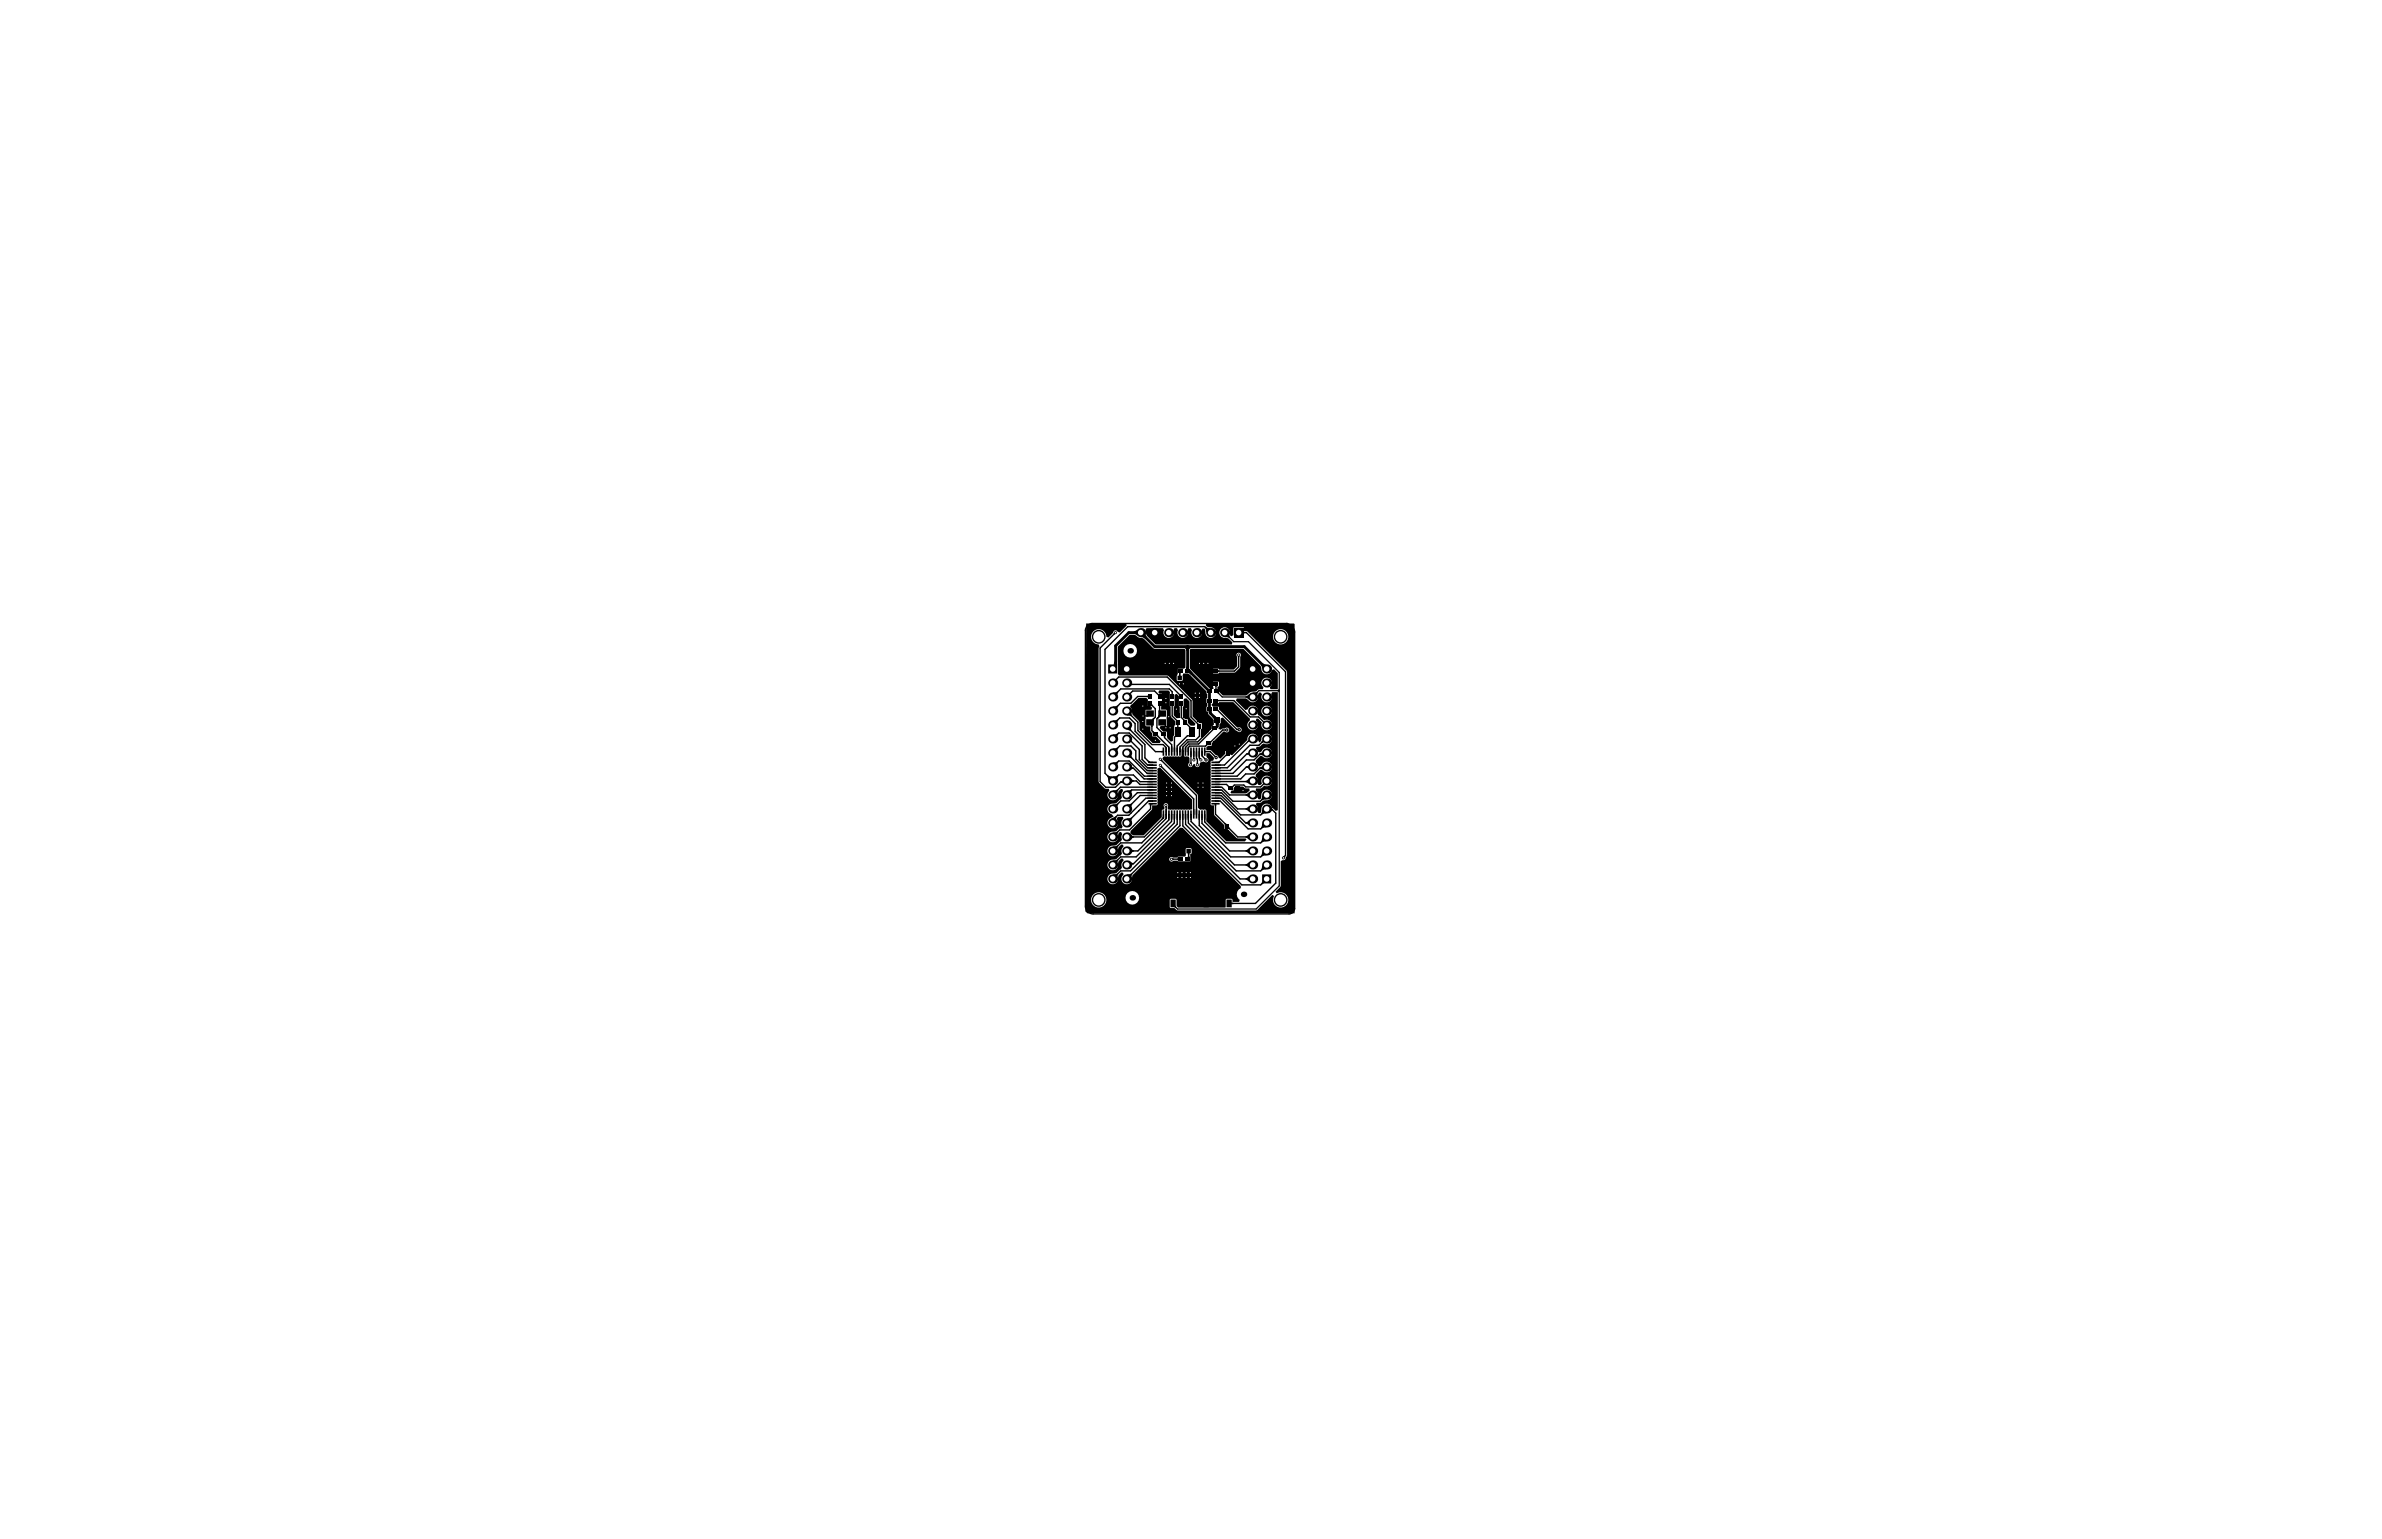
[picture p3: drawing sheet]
<svg xmlns="http://www.w3.org/2000/svg" width="432mm" height="279mm" viewBox="0 0 432 279" stroke-linecap="round" stroke-linejoin="round" font-family="sans-serif">
<g fill="none" stroke="#000" stroke-width=".25">
<path d="M202.2 114.7l-2.8 2.8v24.2l1 1h1.8l1-.9h.9l.1-.2h1.8l.6 .6h2.4M219.5 114.7l-1.1-1.1h-14l-4.1 4.1v22.5l1.4 1.4 1.1-1.1h2.7l1.2 1.2h2.3M224.5 114.7h1.4l7.1 7.1v33.3l-.3 .5M224.5 118.8v2.1l-.7 .8h-3.4M233.4 113.1h-35.4a1.27 1.27 0 0 0-1.2 1.2v50a1.39 1.39 0 0 0 1.4 1.4h35.5a1.01 1.01 0 0 0 1-1v-50.1a1.65 1.65 0 0 0-1.5-1.5M201.7 136.5h.1M201.7 123.8l1.1-1h8.8l4.3 4.3v2.9l1.5 1.5v2l-.6 .6h-1.6l-1.3 1.3v.9M201.7 136.5l1.3-1.2h2l.9 .8v1.5l2.1 2.1h1M201.7 131.4l1.3-1.2h1.8l1 1v1.4l3.7 3.7h1.4M201.7 134l1.1-1.1h1.9l2.3 2.4v2.4l1 1h1M201.7 139.1l1.1-1.1h1.9l2.7 2.7h1.6M204.2 123.8l.3 .3h7.5l2.1 2.3"/>
<path d="M204.2 128.9l2.1 2v1.6l2.5 2.5h2l.6 .5v.8M204.2 131.4v.3l3.3 3.3v2.4l.8 .8M204.2 134h.4l1.9 1.9v1.8l1.5 1.5h1M204.2 139.1l.3 .2h.9l2 1.9h1.6M204.2 136.5l3.8 3.7h1M205 134.4h.1M208.3 138.2h.1M208.4 138.2h.6M208.5 129.4l-.4 .4h-.9M208.5 131l.3 .3v1.2l3.1 3v.8M208.5 126.3h-2.3l-1.2 1.2h-1.9l-1.4 1.4M208.5 127.5l.9 1v1.5l-.8 1h-.3"/>
<path d="M209.9 130.2h.1M210.2 126.3l-.9-1h-4l-1.1 1.1M210.2 127.5v1.5l.3 .4-.8 .9v1.6l1.2 1.2h.2v.6l1.3 1.3v1.3M210.3 137.7l6.6 6.5v3.5M210.3 138.8l6.1 6.1v2.8M210.7 131l.5 .4 .1 .6M212.5 127.5v2.3l1 1v2.2l-.6 .7v2.6M212.5 126.3v-.9l-.5-.5h-8.8l-1.5 1.5M213.9 136.3h.1M214 121.7h.1M214 121.7l-.1 .2v1M214.1 127.6v2.5l1.5 1.7v.5l.4 .3v.4l-.4 .4h-.4l-1.8 1.9v1"/>
<path d="M214.4 136.3h.1M214.9 136.3h.1M215.4 136.3h.1M216.9 136.3l.2 2.4M217.4 136.3v1.1l.3 .4M217.9 136.3v.8l.7 .7M218.4 136.3h1l1.1 1.1M219 132.1v.5l-1.9 1.9h-1.7l-1 1v.8M220.2 132.1l-2.9 2.8h-1.8l-.6 .6v.8M220.4 139.7h-.1M220.4 139.2h-.1M220.4 138.7h-.1"/>
<path d="M220.4 127h3.3l2.9 3h1.6l1.4 1.4M220.4 128.6l3.8 3.6 .4 .1M222.4 132.4h-.7l-2.5 2.4h-.2l-.5 .5h-2.8l-.3 .2v.8M222.5 136.7l-1.6 1.5h-.6M226.3 134.4h.1M227.1 134h-.4l-4.7 4.7h-1.6M227.1 136.5l-.2 .2h-.9l-3 3h-2.6M227.1 139.1h-1.2l-1.6 1.6h-4M228.7 134.6h.1M229.6 134h-.2l-1.2 1.1h-1.6l-4.1 4.1h-2.1M229.6 139.1l-.2 .2h-1l-1.1 1h-1.5l-.9 .9h-4.6M229.6 136.5l-.2 .2h-1l-1.1 1.1h-1.4l-2.4 2.4h-3.2"/>
<path d="M206.4 147h.1M209 144.7h-1.3l-3.1 3.1h-2l-.6 .6v.5l-.3 .3M209 144.2h-2.3l-2.5 2.5M209 142.7h-5.9l-1.4 1.4M209 145.2l-.8 .1-4 3.9M209 145.7l-.4 .1v.9l-3.8 3.8h-1.8l-1.3 1.3M209 143.7h-2.8l-1.5 1.5h-1.5l-1.5 1.5M209 143.2h-3.8l-1 .9M210.9 147.7v.6l-3.5 3.5h-3.2M211.3 146l.1 2.4-4.4 4.4h-3.8l-1.5 1.5M211.9 147.7v1l-5.6 5.6h-2.1M212.4 147.7v1.2l-6.4 6.5h-2.8l-1.5 1.4"/>
<path d="M212.9 147.7v1.5l-7.4 7.4h-1l-.3 .2M213.4 147.7v1.7l-8.5 8.5h-1.7l-1.5 1.5M213.9 147.7v2l-9.7 9.7M214 155.7l-1.6 .1M214.4 147.7h.1M214.4 147.7v2l10.7 10.7h3.4l1.1-1M214.9 147.7h.1M214.9 147.7v1.8l9.9 9.9h2.3M215.4 147.7h.1M215.4 147.7v1.5l8.7 8.7h4.4l1.1-1.1M215.5 154.3v1.3l-.3 .1M215.9 147.7h.1"/>
<path d="M215.9 147.7v1.3l7.9 7.8h3.3M217.4 147.7v2l5.7 5.7h5.4l1.1-1.1M217.9 147.7v1.6l5 5h4.2M218.4 147.7v1.3l3.8 3.8h6.3l1.1-1M220.3 145.7v1.9l2.1 2.1v.2l2 1.9h2.7M220.3 142.7h1.2l1.4 1.4h4.2M220.3 143.2l1.2 .1 2 2h5l1.1-1.2M220.3 145.2l.1 .1M220.3 144.7l.1 .1M220.3 144.2l.1 .1M220.3 143.7l.1 .1M220.4 144.3h1l3.5 3.5h3.6l1.1-1.1 .2 .1h.9l.6 .6v12.7l-3.7 3.7h-4.8"/>
<path d="M220.4 145.3h.8l5.1 5h2.2l1.1-1.1M220.4 141.7h-.1M220.4 144.8h1l4.4 4.4h1.3M220.4 143.8h1l3 2.9h2.7M227.1 141.6l-.1 .1h-6.6M229.6 141.6l-1.1 1.1h-2.7l-.3-.4h-1.7l-.6 .6h-.2l-.7-.7h-2"/>
</g>
<g fill="#000">
<path d="M201.9 114.7l.3 .3-.2 .1-.2-.2zM202 120h.5v.5h-.8l.2-.1zM205.5 114.4l.7-.3v1.2l-.7-.3zM207.6 114.7l.3 .7-.4 .4-.7-.3zM214.5 117.5l.8-.5 .7 .5-.3 .1-.2 .4h-.5l-.1-.4zM218.6 113.7l.9 .2-.9 .8-.1-.8zM222.8 114.7l.2 .8-.2 .2-.8-.2zM224.3 119h.4v.2h-.3zM225.4 114.4l.2 .2v.2l-.2 .2zM201.7 125.6l.8-.2 .2 .1-.2 .9zM201.7 138.2l.8-.2 .2 .2-.2 .9zM201.7 128.1l.8-.2 .2 .2-.2 .8z"/>
<path d="M201.7 130.6l.8-.2 .2 .2-.2 .8zM201.7 133.2l.8-.2 .2 .2-.2 .8zM201.7 135.7l.8-.2 .2 .2-.2 .8zM204.1 132.3l.9-.7 .1 .8a.45 .45 0 0 1-.7-.1zM205.1 128.9l.2 .8-.2 .2-.8-.2zM205.1 136.5l.2 .9-.2 .1-.8-.2zM205 138.8l.2 .3 .2 .1v.2l-.6 .3zM208 126.2l.2-.2v.5l-.2-.1zM208 139.6h.2v.3l-.2-.1zM208 139.1h.2v.3l-.2-.1zM208 138.6h.2v.3l-.2-.1zM205 127.8l1.4-1.2h1.4l.3 .2v1.2h.4l.4 .3-.2 .4h-1l-.1 2.8 .2 .2h.7v.8l.4 .5v.5l.7 .1 .8 .8-.1 .3h-1.4l-2.4-2.3v-1.5l-1.2-1.3-.1-.9-.4-.5z"/>
<path d="M208 138.1l.2-.2 .4 .2-.4 .2zM208.6 131.6h.5l-.2 .2h-.2zM208.4 127.9l.4-.4 .2 .4-.2 .2zM208.8 132.7l.2-.2 .5 .3-.5 .3zM208.7 130.4l.4-.3 .3 .2-.2 .3zM209.8 133l.2 .4-.2 .2-.4-.2zM210 129.7l.5 .3-.5 .2-.2-.1zM209.8 139.4l.5-.2 5.8 5.8v1.7l-.1 .1h-3.9l-.4-.1v-.4a.41 .41 0 0 0-.1-.6 .41 .41 0 0 0-.5 .1 .41 .41 0 0 0 0 .6l-.1 .4h-.3l-.1 .2v1.2l-3.3 3.3h-1.9a.7 .7 0 0 1-.4-.9l3.8-3.7v-.9h1zM210.5 136.2l.3-.2v.5l-.3-.1zM210.3 139l.3-.2 .1 .2-.2 .2zM210.6 137.7l.1 .2-.2 .2-.2-.2zM210.6 132.6l.4 .2-.4 .4-.2-.4z"/>
<path d="M210.8 133.4h.6l-.2 .2h-.2zM210.1 125.2h1.7l.3 .3v2.6h.1v1.7l.9 1v.7l-.2 .1v1.7l-.3 .4v.6l-.4 .2-.6-.6-.1-1.2h-.6l-.7-.7 .2-.4 1.1 .1v-2.8l-.2-.2h-.8v-.7h.1v-2.2h-.4l-.2-.3zM212.3 135.3h.2v.3h-.2zM212.9 126l.4-.2 .4 .4v1.9h.2v2l-.1 .1h-.5l-.5-.5zM213.7 122h.4l-.1 .2h-.3zM213.7 122.3h.3l.1 .2h-.5zM210.9 137.3l.2-.2h3l.1-1.3 .4 .3 .1 1 .8 .1 .1 .3v.8a.41 .41 0 0 0-.1 .7 .41 .41 0 0 0 .7-.2l.3-.3 .2 .1a.41 .41 0 0 0 .4 .5 .41 .41 0 0 0 .3-.6 .9 .9 0 0 1 1.3-.3l.3-.2 .1-.3-.4-.5v-.6h.6l.7 .7 .1 .3-.2 .3-.4 .1-.1 .1v7.7l.2 .2h.5v1.8l1.8 1.8 .1 .7h.5l1.7 1.6 1.6 .1 .1 .2-.2 .4h-3.4l-3.6-3.7-.1-2.1h-1l-.4-.3-.1-2.5-6.3-6.3zM215 120.9h.5l.1 .5h-.8zM214.6 126.7l.4-.1 .6 .6v2.8l1.1 1.2-.2 .4h-.7l-.5-.5v-.7h-.4l-.5-.4v-1.9h.2zM215.8 137h.2v.3h-.2zM215.6 121.4l.6 .5-.3 .4-.5-.3h-.3zM215.8 138.2l.2 .1v.3l-.3-.2z"/>
<path d="M216.3 137h.2v.3h-.2zM216.3 137.4h.2l.1 .2h-.4zM216.8 137h.2v.3h-.2zM216.9 138.3h.3l.1 .2h-.4zM217.3 137h.2v.3h-.2zM217.3 137.5l.3-.1 .1 .1-.3 .2zM219 128.9h.6v.4h-.5zM220.2 129.7l.4 .4h.3l-.7 .7v-.3l-.4-.4zM220.2 124.3h.5l-.2 .3h-.2zM220.2 131h1l-.2 .1-.1 .4h-.5l-.1-.4zM220.3 124.8h.2l.2 .3h-.5zM220.8 125.3l.2 .4-.2 .1-.3-.1z"/>
<path d="M220.8 121.4l.3 .2v.2l-.3 .1zM221.1 138.6h.2v.2l-.2 .1zM221.1 139.1h.2v.2l-.2 .1zM221.1 139.6h.2v.2l-.2 .1zM225.8 126.3l.7-.5v1.2l-.7-.5zM225.9 138.9l.4-.2v.7l-.4-.2zM226 136.6l.3-.2 .1 .5-.4-.1zM227.1 125.6l.8-.2 .2 .1-.2 .9zM228.4 136.6l.3-.1 .1-.3 .3 .9-.7-.3zM228.4 139.1l.3-.1 .1-.2 .3 .9-.7-.3zM228.8 134.1l.3 .6h-.3l-.2-.2zM228.9 120.2l.7 .3-.8 .8-.3-.7z"/>
<path d="M231.8 124.9l.2 .3-.2 .4-.2-.3v-.2zM200.9 140.6l.8 .2-.8 .8-.2-.8zM201.4 148.5l.8-.5 .3 .1-.2 .3 .1 .4zM201.7 143.3l.8-.2 .2 .2-.2 .8zM201.7 140.8l.8-.2 .2 .2-.2 .8zM201.7 145.9l.8-.2 .2 .1-.2 .9zM201.7 150.9l.8-.2 .2 .2-.2 .8zM201.7 153.5l.8-.2 .2 .2-.2 .8zM201.7 156l.8-.2 .2 .2-.2 .8zM201.7 158.5l.8-.2 .2 .2-.2 .9zM203.2 141.7l.2-.2 .2 .6-.4-.2zM204.3 143.3l.8-.2 .1 .2-.1 .8z"/>
<path d="M204.3 145.9l.8-.2 .2 .1-.2 .9zM204.3 148.4l.8-.2 .2 .2-.2 .8zM204.3 158.5l.8-.2 .2 .2-.2 .9zM204.7 156.2l.8 .3v.2l-.3 .1-.2 .3zM204.8 141l.8 .5v.2l-.8 .5zM204.8 151.2l.8 .4v.3l-.8 .4zM204.8 153.7l.8 .5v.2l-.8 .5zM208 144.6h.2v.3h-.2zM208 144.1h.2v.3h-.2zM208 143.6h.2v.3h-.2zM208 143.1h.2v.3h-.2zM208 142.6h.2v.3h-.2z"/>
<path d="M208 142.1h.2v.3h-.2zM208 141.6h.2v.3h-.2zM208 141.1h.2v.3h-.2zM208 140.6h.2v.3h-.2zM208 140.1h.2v.3h-.2zM208.3 145.9h.5l-.1 .2h-.3zM210.8 148.1l.2 .3-.2 .2-.2-.2zM211.2 146.3l.4-.1-.1 .2-.2 .1zM211.3 146.7h.2v.2h-.2zM211.8 148.4h.2v.3l-.3-.1zM212.3 148.4h.2v.3l-.3-.1zM212.8 148.4h.2v.3l-.3-.1z"/>
<path d="M212.5 155.6l.3 .1v.2l-.2 .1zM213.3 148.4h.2v.3h-.2zM213.4 155.7l.3-.2v.5l-.3-.1zM213.8 148.4h.2v.3h-.2zM214.3 148.4h.2v.2l-.2 .1zM214.8 148.4h.2v.2l-.2 .1zM215.3 148.4h.2v.2l-.2 .1zM215.2 154.7h.5l-.1 .3h-.3zM215.3 155.2h.3v.2h-.4zM215.8 148.4h.2v.2l-.2 .1zM216.3 146.7h.2v.2h-.2zM216.8 146.7h.2v.2h-.2z"/>
<path d="M217.3 148.4h.2v.3h-.2zM217.8 148.4h.2v.3h-.2zM218.3 148.4h.2v.3h-.2zM220.1 145.9h.5l-.1 .2h-.3zM221.1 143.1h.2v.3h-.2zM221.1 143.6h.2v.3h-.2zM221.1 144.1h.2v.3h-.2zM221.1 144.6h.2v.3h-.2zM221.1 142.6h.2v.3h-.2zM221.1 140.1h.2v.3h-.2zM221.1 140.6h.2v.3h-.2zM221.1 141.1h.2v.3h-.2z"/>
<path d="M221.1 141.6h.2v.2l-.2 .1zM222.1 149.2l.3 .2-.3 .3-.2-.3zM222.7 149.7l.2 .5-.1 .1-.4-.1zM223.9 142.6h1.5l.4 .4h.7v.3l-.7 .6h-2.6l-.1-.2 .1-.4h.4v-.4zM225.8 141.6l.6-.5 .2 1.1-.8-.4zM225.8 159.2l.7-.4v1.1l-.7-.4zM225.8 156.7l.7-.4v1.1l-.7-.4zM225.8 154.2l.7-.5v1.2l-.7-.5zM225.8 151.6l.7-.4v1.1l-.7-.4zM225.8 146.5l.7-.4v1.2l-.7-.5zM225.8 144l.7-.4v1.1l-.7-.4zM225.8 149.1l.6-.4v1l-.6-.4z"/>
<path d="M228.8 156.8l.8 .9-.8 .1-.2-.1zM228.8 154.3l.8 .8-.8 .2-.2-.2zM228.8 151.8l.8 .8-.8 .2-.2-.2zM228.8 149.2l.8 .8-.8 .2-.2-.2zM228.8 146.7l.8 .8-.8 .2-.2-.2zM228.8 144.1l.8 .9-.8 .2-.2-.2zM230.4 146.6l.3 .1v.3l-.4 .1zM232.6 155.3l.2-.1 .2 .1-.1 .2zM213.1 164.2l.2 .3-.2 .2-.3-.2zM223.3 163.6l.2 .1v.2l-.2 .2zM228.8 159.8l.3 .4-.3 .2-.2-.2z"/>
<path d="M204.8 115.1h.9l.9 .6 .7 .1 1.9 1.8h5.3l.3 .2 .1 3.3-.4 .1-1 .1-.2 2 .2 .2 .8-.1 .1-.9 .1-.4h.9l3.3 3.3v.4h.2v.8h-.2v.9h.2v.6h-.2v.9h.2l.2 .6 .9 1 .1 .7-.4 .4v.4l-1.7 1.7-.3-.2 .2-2.5h-.5l-1.2-1.2-.1-3-4.3-4.3-9-.1-.2-.4v-4.8zM203.6 118a1.25 1.25 0 0 0 2.5 0 1.25 1.25 0 0 0-2.5 0z"/>
<path d="M196.9 113.1h7.3v.3l-1.2 1.3-.4-.2a.43 .43 0 0 0-.5-.2 .43 .43 0 0 0-.3 .4l-.9 .9-.4-.2a1.38 1.38 0 0 0-1.3-1.3 1.38 1.38 0 0 0-1.4 1.4 1.38 1.38 0 0 0 1.4 1.3l.1 .4-.1 .3v24.2l1 1.2 .8 .1 .1 .4a.98 .98 0 0 0 .4 1.7 .98 .98 0 0 0 1.2-1.3l.1-.3 .4-.5 .3 .1 .1 .3-.3 .5 .1 .7-.2 .3-1.1 .8a1.02 1.02 0 0 0-1.3 .7 1.02 1.02 0 0 0 .7 1.2l.4 .5a1.48 1.48 0 0 0-1.1 1.3 .99 .99 0 0 0 1.4 .6 .99 .99 0 0 0 .3-1.5l.2-.4h.8l.1 .4-.2 .2a.93 .93 0 0 0 .1 1.1l-.1 .4-.6 .1-.6 .4a1.8 1.8 0 0 0-1.3 .5 .99 .99 0 0 0 .7 1.5 .99 .99 0 0 0 1.1-1.3l.3-.6 .2 .1 .2 .4-.1 .3 .1 .6-.2 .4-1.1 .7a1 1 0 0 0-1.3 .8 1 1 0 0 0 1.1 1.1 1.4 1.4 0 0 0 .8-1.3l.1-.3 .5-.5 .3 .1 .1 .3a.92 .92 0 0 0-.3 1.2l-.2 .4-1 .7a1.8 1.8 0 0 0-1.3 .5 .99 .99 0 0 0 .7 1.5 .99 .99 0 0 0 1.1-1.3l.1-.4 .5-.4h.3l.1 .4-.4 .5 .1 .6-.2 .4-1.1 .8a1 1 0 0 0-1.3 .8 1 1 0 0 0 1.1 1.1 1.4 1.4 0 0 0 .8-1.4l.1-.2 .5-.5h.3l.1 .4a.98 .98 0 0 0 .3 1.7 .98 .98 0 0 0 1.2-1.3l.1-.3 8.6-8.6h.5l10.5 10.5v.3a1.3 1.3 0 0 0-.2 2.3l-.1 .3h-1.2v-.5h-1.2l-.1 1.6h-8.5l-.3-.3-.1-1.3h-1l-.2 .2v1.3l.2 .1h.7l.5 .5h14.3l3-2.9 .3 .3-.1 .1a1.38 1.38 0 0 0 1.1 2 1.38 1.38 0 0 0 1.5-1.7 1.38 1.38 0 0 0-2-.9l-.3-.3 1-1.1v-4.4l.3-.3a.55 .55 0 0 0 .6-.4l.2-.4v-33.3l-7.2-7.3-.6-.1v-.7h-1.9v1.5l-.4 .2-.2-.2a1.79 1.79 0 0 0-.5-1.3 .99 .99 0 0 0-1.5 .7 .99 .99 0 0 0 1.3 1.1l.4 .1 .7 .7-.1 .4h-13.8l-1.6-1.7-.3-.9 .2-.4h3l.2 .4a.96 .96 0 0 0 .9 1.4 .96 .96 0 0 0 .8-1.4l.2-.4h.5l.1 .4-.1 .2a.96 .96 0 0 0 1.1 1.2 .96 .96 0 0 0 .7-1.4l.2-.4h.5l.2 .4-.1 .2a.96 .96 0 0 0 1 1.2 .96 .96 0 0 0 .8-1.4l.2-.3 .3-.1 .2 .4a1 1 0 0 0 .8 1.3 1 1 0 0 0 1.1-1.1 1.4 1.4 0 0 0-1.4-.8l-.4-.3 .1-.3h15.9l.1 .1v52.4h-37.6l-.4-.4zM230.8 115.5a1.39 1.39 0 0 0 2.7 0 1.39 1.39 0 0 0-2.7 0zM212.1 155.5a.42 .42 0 0 0 0 .6 .42 .42 0 0 0 .6 0l3.1 .1-.1-1.3 .3-.2v-.9h-1v1l-.2 .5h-1.3v.2zM204 162.8a1.25 1.25 0 0 0 2.5 0 1.25 1.25 0 0 0-2.5 0zM197.8 163.2a1.4 1.4 0 0 0 2.8 0 1.4 1.4 0 0 0-2.8 0z"/>
<path d="M215.8 117.7l9.6-.1 3 3.1 .2 .4a.99 .99 0 0 0 .8 1.1 .99 .99 0 0 0 1.2-.7l.3-.1 .7 .6v3h-1.3l-.1-.4a.96 .96 0 0 0 .1-1.4 .96 .96 0 0 0-1.4 0 .96 .96 0 0 0 .1 1.4l-.1 .4h-.7l-.8 .4a1.43 1.43 0 0 0-1.3 .6l-.3 .1h-4.1l-.7-.7v-.5h-.3v-.4h.3v-.9h-1.1l.1 1.2-.6 .1-3.7-3.6zM219.9 121.3v.8h1.1v-.1l3-.1 .8-1v-1.8a.42 .42 0 0 0 0-.6 .42 .42 0 0 0-.6 0 .42 .42 0 0 0 .1 .6v1.7l-.6 .6h-2.7v-.1z"/>
<path d="M219.9 127.5h1.1v-.2h2.6l2.9 2.9 .1 .4a.97 .97 0 0 0-.3 1.5 .97 .97 0 0 0 1.5 0 .97 .97 0 0 0-.1-1.4v-.4h.4l.7 .7-.1 .3a.97 .97 0 0 0 .9 1.1 .97 .97 0 0 0 .9-1.2 .97 .97 0 0 0-1.3-.6l-1.1-.9-.2-.4a.95 .95 0 0 0-.5-1.3 .95 .95 0 0 0-1.2 .6l-.4 .1-1.8-1.7 .2-.4 1.8 .1a1.79 1.79 0 0 0 1.3 .6 1.4 1.4 0 0 0 .8-1.4l.2-.3h.3l.2 .3a.96 .96 0 0 0 .8 1.4 .96 .96 0 0 0 .8-1.4l.2-.4h1v21.4l-.3 .1-.8-.8a1.02 1.02 0 0 0-1.3-.3 1.02 1.02 0 0 0-.6 1.2l-.1 .3h-.4l-.2-.3a.9 .9 0 0 0-.2-1.2l.1-.3h.7l.7-.5a1 1 0 0 0 1.3-.8 1 1 0 0 0-1.1-1.1 1.4 1.4 0 0 0-.8 1.4l-.2 .3h-.3l-.2-.3a.95 .95 0 0 0-.3-1.3l.1-.3h.8l.7-.6a.96 .96 0 0 0 1.4-.6 .96 .96 0 0 0-1.1-1.2 .96 .96 0 0 0-.7 1.5l-.3 .3-.4-.1-.2-.3 .1-.6-.4-.7 .1-.3 .8-.9 .4 .2a.97 .97 0 0 0 1.4 0 .97 .97 0 0 0-.2-1.5 .97 .97 0 0 0-1.4 .6l-.3 .2-.4-.2-.4-.6 .1-.3 .8-.9 .4 .1a.97 .97 0 0 0 1.4 .1 .97 .97 0 0 0-.2-1.5 .97 .97 0 0 0-1.4 .5l-.3 .2a.77 .77 0 0 1-.6-1l.6-.1 .7-.5a.97 .97 0 0 0 1.4-.5 .97 .97 0 0 0-.8-1.3 .97 .97 0 0 0-1 1.2l-.4 .4-.3-.4v-.4a.99 .99 0 0 0-1.1-.7 .99 .99 0 0 0-.8 1.1l-2.8 2.8-.3-.2v-.6h-.9v.5l-1 .8-1.5-1.4-.9-.1v-.5l.3-.3h.6v-.4l2.2-2.2 .3 .1a.44 .44 0 0 0 .6-.1 .44 .44 0 0 0 0-.6 .44 .44 0 0 0-.7 .1h-.3l-.4 .2-.4-.1 .2-1 .2-.1v-.8l.4-.2 2.5 2.4a.45 .45 0 0 0 .6 .2 .45 .45 0 0 0 .2-.6 .45 .45 0 0 0-.6-.2l-3.4-3.3v-.5h-1.1l-.3-.2zM228.6 128.9a1 1 0 0 0 2 0 1 1 0 0 0-2 0z"/>
<circle cx="213.3" cy="128.6" r=".3"/>
</g>
<path d="M215.3 117.2l-.1 4.5h.4l3.6 3.7v3.1M201.7 121.3l.5-.5v-3.7l2.4-2.4h2.2l2.5 2.5h16.3l4 4.1M219.2 128.6h.2v.7l1.3 1.2v1.2l-.4 .4" fill="none" stroke="#000" stroke-width=".51"/>
<path d="M222 114.7l1.7 1.7h2.6l5.6 5.5v38.7l-4.2 4.2h-14.3l-.7-.8v-.2M215.9 136.3v2.2M216.4 136.3v1.5M220.4 124v1.3l1.2 1.1h5.5l1.1-1.2h3.7" fill="none" stroke="#000" stroke-width=".23"/>
<circle cx="213.3" cy="128.6" r=".1" fill="#fff"/>
<circle cx="215" cy="128.5" r=".3" fill="#000"/>
<circle cx="215" cy="128.5" r=".1" fill="#fff"/>
<circle cx="222.4" cy="132.4" r=".3" fill="#000"/>
<circle cx="222.4" cy="132.4" r=".1" fill="#fff"/>
<circle cx="224.6" cy="132.3" r=".3" fill="#000"/>
<circle cx="224.6" cy="132.3" r=".1" fill="#fff"/>
<circle cx="220.5" cy="137.4" r=".3" fill="#000"/>
<circle cx="220.5" cy="137.4" r=".1" fill="#fff"/>
<circle cx="218.6" cy="137.8" r=".3" fill="#000"/>
<circle cx="218.6" cy="137.8" r=".1" fill="#fff"/>
<circle cx="211.9" cy="130" r=".3" fill="#000"/>
<circle cx="211.9" cy="130" r=".1" fill="#fff"/>
<circle cx="207.2" cy="128" r=".3" fill="#000"/>
<circle cx="207.2" cy="128" r=".1" fill="#fff"/>
<circle cx="207.2" cy="129.8" r=".3" fill="#000"/>
<circle cx="207.2" cy="129.8" r=".1" fill="#fff"/>
<circle cx="209.4" cy="134.2" r=".3" fill="#000"/>
<circle cx="209.4" cy="134.2" r=".1" fill="#fff"/>
<circle cx="211.3" cy="132" r=".3" fill="#000"/>
<circle cx="211.3" cy="132" r=".1" fill="#fff"/>
<circle cx="212.1" cy="132" r=".3" fill="#000"/>
<circle cx="212.1" cy="132" r=".1" fill="#fff"/>
<circle cx="213.8" cy="124" r=".3" fill="#000"/>
<circle cx="213.8" cy="124" r=".1" fill="#fff"/>
<circle cx="214.5" cy="124" r=".3" fill="#000"/>
<circle cx="214.5" cy="124" r=".1" fill="#fff"/>
<circle cx="225.3" cy="143.3" r=".3" fill="#000"/>
<circle cx="225.3" cy="143.3" r=".1" fill="#fff"/>
<circle cx="211.3" cy="127.4" r=".3" fill="#000"/>
<circle cx="211.3" cy="127.4" r=".1" fill="#fff"/>
<circle cx="216.7" cy="125.7" r=".3" fill="#000"/>
<circle cx="216.7" cy="125.7" r=".1" fill="#fff"/>
<circle cx="223.9" cy="135.3" r=".3" fill="#000"/>
<circle cx="223.9" cy="135.3" r=".1" fill="#fff"/>
<circle cx="224.7" cy="134.9" r=".3" fill="#000"/>
<circle cx="224.7" cy="134.9" r=".1" fill="#fff"/>
<circle cx="224.5" cy="118.8" r=".28" fill="#000"/>
<circle cx="224.5" cy="118.8" r=".14" fill="#fff"/>
<circle cx="217.4" cy="120.3" r=".3" fill="#000"/>
<circle cx="217.4" cy="120.3" r=".1" fill="#fff"/>
<circle cx="218.2" cy="120.3" r=".3" fill="#000"/>
<circle cx="218.2" cy="120.3" r=".1" fill="#fff"/>
<circle cx="219" cy="120.3" r=".3" fill="#000"/>
<circle cx="219" cy="120.3" r=".1" fill="#fff"/>
<circle cx="212.7" cy="120.3" r=".3" fill="#000"/>
<circle cx="212.7" cy="120.3" r=".1" fill="#fff"/>
<circle cx="212" cy="120.3" r=".3" fill="#000"/>
<circle cx="212" cy="120.3" r=".1" fill="#fff"/>
<circle cx="211.2" cy="120.3" r=".3" fill="#000"/>
<circle cx="211.2" cy="120.3" r=".1" fill="#fff"/>
<circle cx="215.8" cy="158.2" r=".3" fill="#000"/>
<circle cx="215.8" cy="158.2" r=".1" fill="#fff"/>
<circle cx="215.8" cy="159.1" r=".3" fill="#000"/>
<circle cx="215.8" cy="159.1" r=".1" fill="#fff"/>
<circle cx="215" cy="158.2" r=".3" fill="#000"/>
<circle cx="215" cy="158.2" r=".1" fill="#fff"/>
<circle cx="215" cy="159.1" r=".3" fill="#000"/>
<circle cx="215" cy="159.1" r=".1" fill="#fff"/>
<circle cx="214.3" cy="159.1" r=".3" fill="#000"/>
<circle cx="214.3" cy="159.1" r=".1" fill="#fff"/>
<circle cx="214.3" cy="158.2" r=".3" fill="#000"/>
<circle cx="214.3" cy="158.2" r=".1" fill="#fff"/>
<circle cx="213.5" cy="158.2" r=".3" fill="#000"/>
<circle cx="213.5" cy="158.2" r=".1" fill="#fff"/>
<circle cx="213.5" cy="159.1" r=".3" fill="#000"/>
<circle cx="213.5" cy="159.1" r=".1" fill="#fff"/>
<circle cx="216.7" cy="126.5" r=".3" fill="#000"/>
<circle cx="216.7" cy="126.5" r=".1" fill="#fff"/>
<circle cx="217.4" cy="126.5" r=".3" fill="#000"/>
<circle cx="217.4" cy="126.5" r=".1" fill="#fff"/>
<circle cx="217.4" cy="125.7" r=".3" fill="#000"/>
<circle cx="217.4" cy="125.7" r=".1" fill="#fff"/>
<circle cx="211.5" cy="142" r=".3" fill="#000"/>
<circle cx="211.5" cy="142" r=".1" fill="#fff"/>
<circle cx="212.4" cy="142" r=".3" fill="#000"/>
<circle cx="212.4" cy="142" r=".1" fill="#fff"/>
<circle cx="212.4" cy="142.7" r=".3" fill="#000"/>
<circle cx="212.4" cy="142.7" r=".1" fill="#fff"/>
<circle cx="211.5" cy="142.7" r=".3" fill="#000"/>
<circle cx="211.5" cy="142.7" r=".1" fill="#fff"/>
<circle cx="217.2" cy="142" r=".3" fill="#000"/>
<circle cx="217.2" cy="142" r=".1" fill="#fff"/>
<circle cx="218.1" cy="142" r=".3" fill="#000"/>
<circle cx="218.1" cy="142" r=".1" fill="#fff"/>
<circle cx="217.2" cy="142.7" r=".3" fill="#000"/>
<circle cx="217.2" cy="142.7" r=".1" fill="#fff"/>
<circle cx="218.1" cy="142.7" r=".3" fill="#000"/>
<circle cx="218.1" cy="142.7" r=".1" fill="#fff"/>
<circle cx="211.5" cy="143.5" r=".3" fill="#000"/>
<circle cx="211.5" cy="143.5" r=".1" fill="#fff"/>
<circle cx="212.4" cy="143.5" r=".3" fill="#000"/>
<circle cx="212.4" cy="143.5" r=".1" fill="#fff"/>
<circle cx="211.5" cy="144.3" r=".3" fill="#000"/>
<circle cx="211.5" cy="144.3" r=".1" fill="#fff"/>
<circle cx="212.4" cy="144.3" r=".3" fill="#000"/>
<circle cx="212.4" cy="144.3" r=".1" fill="#fff"/>
<circle cx="207.2" cy="130.8" r=".3" fill="#000"/>
<circle cx="207.2" cy="130.8" r=".1" fill="#fff"/>
<circle cx="207.2" cy="132.2" r=".3" fill="#000"/>
<circle cx="207.2" cy="132.2" r=".1" fill="#fff"/>
<circle cx="211.3" cy="126.7" r=".3" fill="#000"/>
<circle cx="211.3" cy="126.7" r=".1" fill="#fff"/>
<circle cx="210.3" cy="137.7" r=".28" fill="#000"/>
<circle cx="210.3" cy="137.7" r=".14" fill="#fff"/>
<circle cx="210.3" cy="138.8" r=".28" fill="#000"/>
<circle cx="210.3" cy="138.8" r=".14" fill="#fff"/>
<circle cx="202.2" cy="114.7" r=".28" fill="#000"/>
<circle cx="202.2" cy="114.7" r=".14" fill="#fff"/>
<circle cx="232.7" cy="155.6" r=".28" fill="#000"/>
<circle cx="232.7" cy="155.6" r=".14" fill="#fff"/>
<circle cx="212.4" cy="155.8" r=".28" fill="#000"/>
<circle cx="212.4" cy="155.8" r=".14" fill="#fff"/>
<circle cx="211.3" cy="146" r=".28" fill="#000"/>
<circle cx="211.3" cy="146" r=".14" fill="#fff"/>
<circle cx="216.4" cy="137.8" r=".28" fill="#000"/>
<circle cx="216.4" cy="137.8" r=".14" fill="#fff"/>
<circle cx="217.7" cy="137.8" r=".28" fill="#000"/>
<circle cx="217.7" cy="137.8" r=".14" fill="#fff"/>
<circle cx="215.8" cy="138.7" r=".28" fill="#000"/>
<circle cx="215.8" cy="138.7" r=".14" fill="#fff"/>
<circle cx="217.1" cy="138.7" r=".28" fill="#000"/>
<circle cx="217.1" cy="138.7" r=".14" fill="#fff"/>
<circle cx="232.2" cy="163.2" r="1.25" fill="#000"/>
<circle cx="232.2" cy="163.2" r="1" fill="#fff"/>
<circle cx="232.2" cy="115.5" r="1.25" fill="#000"/>
<circle cx="232.2" cy="115.5" r="1" fill="#fff"/>
<circle cx="199.2" cy="115.5" r="1.25" fill="#000"/>
<circle cx="199.2" cy="115.5" r="1" fill="#fff"/>
<circle cx="199.2" cy="163.2" r="1.25" fill="#000"/>
<circle cx="199.2" cy="163.2" r="1" fill="#fff"/>
<circle cx="204.2" cy="159.4" r=".82" fill="#000"/>
<circle cx="204.2" cy="159.4" r=".51" fill="#fff"/>
<circle cx="201.7" cy="159.4" r=".82" fill="#000"/>
<circle cx="201.7" cy="159.4" r=".51" fill="#fff"/>
<circle cx="201.7" cy="156.8" r=".82" fill="#000"/>
<circle cx="201.7" cy="156.8" r=".51" fill="#fff"/>
<circle cx="204.2" cy="156.8" r=".82" fill="#000"/>
<circle cx="204.2" cy="156.8" r=".51" fill="#fff"/>
<circle cx="201.7" cy="154.3" r=".82" fill="#000"/>
<circle cx="201.7" cy="154.3" r=".51" fill="#fff"/>
<circle cx="204.2" cy="154.3" r=".82" fill="#000"/>
<circle cx="204.2" cy="154.3" r=".51" fill="#fff"/>
<circle cx="201.7" cy="151.8" r=".82" fill="#000"/>
<circle cx="201.7" cy="151.8" r=".51" fill="#fff"/>
<circle cx="204.2" cy="151.8" r=".82" fill="#000"/>
<circle cx="204.2" cy="151.8" r=".51" fill="#fff"/>
<circle cx="204.2" cy="149.2" r=".82" fill="#000"/>
<circle cx="204.2" cy="149.2" r=".51" fill="#fff"/>
<circle cx="201.7" cy="149.2" r=".82" fill="#000"/>
<circle cx="201.7" cy="149.2" r=".51" fill="#fff"/>
<circle cx="201.7" cy="146.7" r=".82" fill="#000"/>
<circle cx="201.7" cy="146.7" r=".51" fill="#fff"/>
<circle cx="204.2" cy="146.7" r=".82" fill="#000"/>
<circle cx="204.2" cy="146.7" r=".51" fill="#fff"/>
<circle cx="201.7" cy="144.1" r=".82" fill="#000"/>
<circle cx="201.7" cy="144.1" r=".51" fill="#fff"/>
<circle cx="204.2" cy="144.1" r=".82" fill="#000"/>
<circle cx="204.2" cy="144.1" r=".51" fill="#fff"/>
<circle cx="201.7" cy="141.6" r=".82" fill="#000"/>
<circle cx="201.7" cy="141.6" r=".51" fill="#fff"/>
<circle cx="204.2" cy="141.6" r=".82" fill="#000"/>
<circle cx="204.2" cy="141.6" r=".51" fill="#fff"/>
<circle cx="201.7" cy="139.1" r=".82" fill="#000"/>
<circle cx="201.7" cy="139.1" r=".51" fill="#fff"/>
<circle cx="204.2" cy="139.1" r=".82" fill="#000"/>
<circle cx="204.2" cy="139.1" r=".51" fill="#fff"/>
<path d="M228.8 158.5l1.6 .1v1.6l-1.6-.1z" fill-rule="evenodd" fill="#000"/>
<circle cx="229.6" cy="159.4" r=".51" fill="#fff"/>
<circle cx="227.1" cy="159.4" r=".82" fill="#000"/>
<circle cx="227.1" cy="159.4" r=".51" fill="#fff"/>
<circle cx="227.1" cy="156.8" r=".82" fill="#000"/>
<circle cx="227.1" cy="156.8" r=".51" fill="#fff"/>
<circle cx="229.6" cy="156.8" r=".82" fill="#000"/>
<circle cx="229.6" cy="156.8" r=".51" fill="#fff"/>
<circle cx="229.6" cy="154.3" r=".82" fill="#000"/>
<circle cx="229.6" cy="154.3" r=".51" fill="#fff"/>
<circle cx="227.1" cy="154.3" r=".82" fill="#000"/>
<circle cx="227.1" cy="154.3" r=".51" fill="#fff"/>
<circle cx="229.6" cy="151.8" r=".82" fill="#000"/>
<circle cx="229.6" cy="151.8" r=".51" fill="#fff"/>
<circle cx="227.1" cy="151.8" r=".82" fill="#000"/>
<circle cx="227.1" cy="151.8" r=".51" fill="#fff"/>
<circle cx="227.1" cy="149.2" r=".82" fill="#000"/>
<circle cx="227.1" cy="149.2" r=".51" fill="#fff"/>
<circle cx="229.6" cy="149.2" r=".82" fill="#000"/>
<circle cx="229.6" cy="149.2" r=".51" fill="#fff"/>
<circle cx="229.6" cy="146.7" r=".82" fill="#000"/>
<circle cx="229.6" cy="146.7" r=".51" fill="#fff"/>
<circle cx="227.1" cy="146.7" r=".82" fill="#000"/>
<circle cx="227.1" cy="146.7" r=".51" fill="#fff"/>
<circle cx="229.6" cy="144.1" r=".82" fill="#000"/>
<circle cx="229.6" cy="144.1" r=".51" fill="#fff"/>
<circle cx="227.1" cy="144.1" r=".82" fill="#000"/>
<circle cx="227.1" cy="144.1" r=".51" fill="#fff"/>
<circle cx="227.1" cy="141.6" r=".82" fill="#000"/>
<circle cx="227.1" cy="141.6" r=".51" fill="#fff"/>
<circle cx="229.6" cy="141.6" r=".82" fill="#000"/>
<circle cx="229.6" cy="141.6" r=".51" fill="#fff"/>
<circle cx="229.6" cy="139.1" r=".82" fill="#000"/>
<circle cx="229.6" cy="139.1" r=".51" fill="#fff"/>
<circle cx="227.1" cy="139.1" r=".82" fill="#000"/>
<circle cx="227.1" cy="139.1" r=".51" fill="#fff"/>
<circle cx="204.2" cy="136.5" r=".82" fill="#000"/>
<circle cx="204.2" cy="136.5" r=".51" fill="#fff"/>
<circle cx="201.7" cy="136.5" r=".82" fill="#000"/>
<circle cx="201.7" cy="136.5" r=".51" fill="#fff"/>
<circle cx="201.7" cy="134" r=".82" fill="#000"/>
<circle cx="201.7" cy="134" r=".51" fill="#fff"/>
<circle cx="204.2" cy="134" r=".82" fill="#000"/>
<circle cx="204.2" cy="134" r=".51" fill="#fff"/>
<circle cx="204.2" cy="131.4" r=".82" fill="#000"/>
<circle cx="204.2" cy="131.5" r=".51" fill="#fff"/>
<circle cx="201.7" cy="131.4" r=".82" fill="#000"/>
<circle cx="201.7" cy="131.5" r=".51" fill="#fff"/>
<circle cx="204.2" cy="128.9" r=".82" fill="#000"/>
<circle cx="204.2" cy="128.9" r=".51" fill="#fff"/>
<circle cx="201.7" cy="128.9" r=".82" fill="#000"/>
<circle cx="201.7" cy="128.9" r=".51" fill="#fff"/>
<circle cx="201.7" cy="126.4" r=".82" fill="#000"/>
<circle cx="201.7" cy="126.4" r=".51" fill="#fff"/>
<circle cx="204.2" cy="126.4" r=".82" fill="#000"/>
<circle cx="204.2" cy="126.4" r=".51" fill="#fff"/>
<circle cx="204.2" cy="123.8" r=".82" fill="#000"/>
<circle cx="204.2" cy="123.8" r=".51" fill="#fff"/>
<circle cx="201.7" cy="123.8" r=".82" fill="#000"/>
<circle cx="201.7" cy="123.8" r=".51" fill="#fff"/>
<path d="M200.9 120.5h1.6v1.6h-1.6z" fill-rule="evenodd" fill="#000"/>
<circle cx="201.7" cy="121.3" r=".51" fill="#fff"/>
<circle cx="204.2" cy="121.3" r=".82" fill="#000"/>
<circle cx="204.2" cy="121.3" r=".51" fill="#fff"/>
<circle cx="206.8" cy="114.7" r=".82" fill="#000"/>
<circle cx="206.8" cy="114.7" r=".5" fill="#fff"/>
<circle cx="209.3" cy="114.7" r=".82" fill="#000"/>
<circle cx="209.3" cy="114.7" r=".5" fill="#fff"/>
<circle cx="211.9" cy="114.7" r=".82" fill="#000"/>
<circle cx="211.9" cy="114.7" r=".5" fill="#fff"/>
<circle cx="229.6" cy="136.5" r=".82" fill="#000"/>
<circle cx="229.6" cy="136.5" r=".51" fill="#fff"/>
<circle cx="227.1" cy="136.5" r=".82" fill="#000"/>
<circle cx="227.1" cy="136.5" r=".51" fill="#fff"/>
<circle cx="227.1" cy="134" r=".82" fill="#000"/>
<circle cx="227.1" cy="134" r=".51" fill="#fff"/>
<circle cx="229.6" cy="134" r=".82" fill="#000"/>
<circle cx="229.6" cy="134" r=".51" fill="#fff"/>
<circle cx="229.6" cy="131.4" r=".82" fill="#000"/>
<circle cx="229.6" cy="131.5" r=".51" fill="#fff"/>
<circle cx="227.1" cy="131.4" r=".82" fill="#000"/>
<circle cx="227.1" cy="131.5" r=".51" fill="#fff"/>
<circle cx="214.4" cy="114.7" r=".82" fill="#000"/>
<circle cx="214.4" cy="114.7" r=".5" fill="#fff"/>
<circle cx="216.9" cy="114.7" r=".82" fill="#000"/>
<circle cx="216.9" cy="114.7" r=".5" fill="#fff"/>
<circle cx="219.5" cy="114.7" r=".82" fill="#000"/>
<circle cx="219.5" cy="114.7" r=".5" fill="#fff"/>
<circle cx="222" cy="114.7" r=".82" fill="#000"/>
<circle cx="222" cy="114.7" r=".5" fill="#fff"/>
<path d="M223.7 113.9h1.7v1.6h-1.7z" fill-rule="evenodd" fill="#000"/>
<circle cx="224.5" cy="114.7" r=".5" fill="#fff"/>
<circle cx="227.1" cy="128.9" r=".82" fill="#000"/>
<circle cx="227.1" cy="128.9" r=".51" fill="#fff"/>
<circle cx="227.1" cy="126.4" r=".82" fill="#000"/>
<circle cx="227.1" cy="126.4" r=".51" fill="#fff"/>
<circle cx="227.1" cy="121.3" r=".82" fill="#000"/>
<circle cx="227.1" cy="121.3" r=".51" fill="#fff"/>
<circle cx="227.1" cy="123.8" r=".82" fill="#000"/>
<circle cx="227.1" cy="123.8" r=".51" fill="#fff"/>
<circle cx="229.6" cy="128.9" r=".82" fill="#000"/>
<circle cx="229.6" cy="128.9" r=".51" fill="#fff"/>
<circle cx="229.6" cy="126.4" r=".82" fill="#000"/>
<circle cx="229.6" cy="126.4" r=".51" fill="#fff"/>
<circle cx="229.6" cy="123.8" r=".82" fill="#000"/>
<circle cx="229.6" cy="123.8" r=".51" fill="#fff"/>
<circle cx="229.6" cy="121.3" r=".82" fill="#000"/>
<circle cx="229.6" cy="121.3" r=".51" fill="#fff"/>
<g fill="#000">
<path d="M208.2 125.9h.6v.8h-.6z" fill-rule="evenodd"/>
<path d="M208.2 127.1h.6v.8h-.6z" fill-rule="evenodd"/>
<path d="M208.2 138.1h1.5v.2l-1.4 .1z" fill-rule="evenodd"/>
<path d="M208.3 138.6h1.4v.2l-1.4 .1z" fill-rule="evenodd"/>
<path d="M208.3 139.1h1.4v.2l-1.4 .1z" fill-rule="evenodd"/>
<path d="M208.3 139.6h1.4v.2l-1.4 .1z" fill-rule="evenodd"/>
<path d="M207.8 132.8h.8v.6h-.8z" fill-rule="evenodd"/>
<path d="M207.8 128.9l1.3-.1 .1 1.1-1.4 .1z" fill-rule="evenodd"/>
<path d="M207.8 130.4h1.3l.1 1.1-1.4 .1z" fill-rule="evenodd"/>
<path d="M209 132.8h.8v.6h-.8z" fill-rule="evenodd"/>
<path d="M209.9 125.9h.6v.8h-.6z" fill-rule="evenodd"/>
<path d="M209.9 127.1h.6v.8h-.6z" fill-rule="evenodd"/>
<path d="M210.6 132.8h.8v.6h-.8z" fill-rule="evenodd"/>
<path d="M210.8 135.5l.3 .1-.1 1.4h-.2z" fill-rule="evenodd"/>
<path d="M211.3 135.5l.2 .1v1.4h-.2z" fill-rule="evenodd"/>
<path d="M210 130.4h1.3l.1 1.1-1.4 .1z" fill-rule="evenodd"/>
<path d="M210 128.8h1.3l.1 1.1-1.4 .1z" fill-rule="evenodd"/>
<path d="M211.8 135.5l.2 .1v1.4h-.3z" fill-rule="evenodd"/>
<path d="M211.8 132.8h.8v.6h-.8z" fill-rule="evenodd"/>
<path d="M212.2 127.1h.6v.8h-.6z" fill-rule="evenodd"/>
<path d="M212.2 125.9h.6v.8h-.6z" fill-rule="evenodd"/>
<path d="M212.3 135.5l.2 .1v1.4h-.3z" fill-rule="evenodd"/>
<path d="M212.8 135.5l.2 .1v1.4h-.3z" fill-rule="evenodd"/>
<path d="M213 131.7h1v1.8h-1z" fill-rule="evenodd"/>
<path d="M213.2 130.5h.6v.8h-.6z" fill-rule="evenodd"/>
<path d="M213.2 129.3h.6v.8h-.6z" fill-rule="evenodd"/>
<path d="M213.3 135.5l.2 .1v1.4h-.3z" fill-rule="evenodd"/>
<path d="M213.6 121.4h.8v.6h-.8z" fill-rule="evenodd"/>
<path d="M213.8 135.5l.2 .1v1.4h-.3z" fill-rule="evenodd"/>
<path d="M213.8 126h.6v.8h-.6z" fill-rule="evenodd"/>
<path d="M213.8 127.2h.6v.8h-.6z" fill-rule="evenodd"/>
<path d="M213.5 122.5l.8 .1-.1 .7h-.7z" fill-rule="evenodd"/>
<path d="M214.3 135.5l.2 .1v1.4h-.3z" fill-rule="evenodd"/>
<path d="M214.6 130.5h.6v.8h-.6z" fill-rule="evenodd"/>
<path d="M214.6 129.3h.6v.8h-.6z" fill-rule="evenodd"/>
<path d="M214.8 135.5l.2 .1v1.4h-.3z" fill-rule="evenodd"/>
<path d="M214.8 121.4h.8v.6h-.8z" fill-rule="evenodd"/>
<path d="M215.2 122.5l.7 .1v.7h-.8z" fill-rule="evenodd"/>
<path d="M215.3 135.5l.2 .1v1.4h-.3z" fill-rule="evenodd"/>
<path d="M215.5 131.7h1v1.8h-1z" fill-rule="evenodd"/>
<path d="M215.8 135.5l.2 .1v1.4h-.3z" fill-rule="evenodd"/>
<path d="M216.3 135.5l.2 .1v1.4h-.3z" fill-rule="evenodd"/>
<path d="M216.8 135.5l.2 .1v1.4h-.3z" fill-rule="evenodd"/>
<path d="M217.3 135.5l.2 .1v1.4h-.3z" fill-rule="evenodd"/>
<path d="M217.1 130h.6v.8h-.6z" fill-rule="evenodd"/>
<path d="M217.1 131.2h.6v.8h-.6z" fill-rule="evenodd"/>
<path d="M217.8 135.5l.2 .1v1.4h-.3z" fill-rule="evenodd"/>
<path d="M218.3 135.5l.2 .1v1.4h-.3z" fill-rule="evenodd"/>
<path d="M218.7 134.5h.8v.6h-.8z" fill-rule="evenodd"/>
<path d="M218.6 131.8h.8v.6h-.8z" fill-rule="evenodd"/>
<path d="M218.6 130.1h1v.9h-1z" fill-rule="evenodd"/>
<path d="M218.8 126.7h.8v.6h-.8z" fill-rule="evenodd"/>
<path d="M218.8 128.3h.8v.6h-.8z" fill-rule="evenodd"/>
<path d="M218.8 121.4h.8v.6h-.8z" fill-rule="evenodd"/>
<path d="M218.8 123.7h.8v.6h-.8z" fill-rule="evenodd"/>
<path d="M219.6 139.6h1.4l.1 .2-1.5 .1z" fill-rule="evenodd"/>
<path d="M219.6 139.1h1.4l.1 .2-1.5 .1z" fill-rule="evenodd"/>
<path d="M219.6 138.6h1.4l.1 .2-1.5 .1z" fill-rule="evenodd"/>
<path d="M219.6 138.1h1.4l.1 .2-1.5 .1z" fill-rule="evenodd"/>
<path d="M218.8 125.1h.8v.6h-.8z" fill-rule="evenodd"/>
<path d="M219.9 134.5h.8v.6h-.8z" fill-rule="evenodd"/>
<path d="M219.8 131.8h.8v.6h-.8z" fill-rule="evenodd"/>
<path d="M220 126.7h.8v.6h-.8z" fill-rule="evenodd"/>
<path d="M220 128.3h.8v.6h-.8z" fill-rule="evenodd"/>
<path d="M220 121.4h.8v.6h-.8z" fill-rule="evenodd"/>
<path d="M220 123.7h.8v.6h-.8z" fill-rule="evenodd"/>
<path d="M220 125.1h.8v.6h-.8z" fill-rule="evenodd"/>
<path d="M220.2 130.1h1v.9h-1z" fill-rule="evenodd"/>
<path d="M222.2 136.3h.6v.8h-.6z" fill-rule="evenodd"/>
<path d="M222.2 135.1h.6v.8h-.6z" fill-rule="evenodd"/>
<path d="M208.3 140.1h1.4v.2l-1.4 .1z" fill-rule="evenodd"/>
<path d="M208.3 140.6h1.4v.2l-1.4 .1z" fill-rule="evenodd"/>
<path d="M208.3 141.1h1.4v.2l-1.4 .1z" fill-rule="evenodd"/>
<path d="M208.3 141.6h1.4v.2l-1.4 .1z" fill-rule="evenodd"/>
<path d="M208.3 142.1h1.4v.2l-1.4 .1z" fill-rule="evenodd"/>
<path d="M208.3 142.6h1.4v.2l-1.4 .1z" fill-rule="evenodd"/>
<path d="M208.3 143.1h1.4v.2l-1.4 .1z" fill-rule="evenodd"/>
<path d="M208.3 143.6h1.4v.2l-1.4 .1z" fill-rule="evenodd"/>
<path d="M208.3 144.1h1.4v.2l-1.4 .1z" fill-rule="evenodd"/>
<path d="M208.3 144.6h1.4v.2l-1.4 .1z" fill-rule="evenodd"/>
<path d="M208.3 145.1h1.4v.2l-1.4 .1z" fill-rule="evenodd"/>
<path d="M208.3 145.6h1.4v.2l-1.4 .1z" fill-rule="evenodd"/>
<path d="M210.8 146.9l.3 .1-.1 1.4h-.2z" fill-rule="evenodd"/>
<path d="M211.3 146.9l.2 .1v1.4h-.2z" fill-rule="evenodd"/>
<path d="M211.8 146.9l.2 .1v1.4h-.3z" fill-rule="evenodd"/>
<path d="M212.3 146.9l.2 .1v1.4h-.3z" fill-rule="evenodd"/>
<path d="M212.8 146.9l.2 .1v1.4h-.3z" fill-rule="evenodd"/>
<path d="M213.3 146.9l.2 .1v1.4h-.3z" fill-rule="evenodd"/>
<path d="M213.8 146.9l.2 .1v1.4h-.3z" fill-rule="evenodd"/>
<path d="M213.5 153.9l.7 .1v.7h-.8z" fill-rule="evenodd"/>
<path d="M214.3 146.9l.2 .1v1.4h-.3z" fill-rule="evenodd"/>
<path d="M213.6 155.4h.8v.6h-.8z" fill-rule="evenodd"/>
<path d="M214.8 146.9l.2 .1v1.4h-.3z" fill-rule="evenodd"/>
<path d="M215.1 154l.7-.1 .1 .8h-.8z" fill-rule="evenodd"/>
<path d="M215.3 146.9l.2 .1v1.4h-.3z" fill-rule="evenodd"/>
<path d="M214.8 155.4h.8v.6h-.8z" fill-rule="evenodd"/>
<path d="M215.8 146.9l.2 .1v1.4h-.3z" fill-rule="evenodd"/>
<path d="M216.3 146.9l.2 .1v1.4h-.3z" fill-rule="evenodd"/>
<path d="M216.8 146.9l.2 .1v1.4h-.3z" fill-rule="evenodd"/>
<path d="M217.3 146.9l.2 .1v1.4h-.3z" fill-rule="evenodd"/>
<path d="M217.8 146.9l.2 .1v1.4h-.3z" fill-rule="evenodd"/>
<path d="M218.3 146.9l.2 .1v1.4h-.3z" fill-rule="evenodd"/>
<path d="M219.6 145.6h1.4l.1 .2-1.5 .1z" fill-rule="evenodd"/>
<path d="M219.6 145.1h1.4l.1 .2-1.5 .1z" fill-rule="evenodd"/>
<path d="M219.6 144.6h1.4l.1 .2-1.5 .1z" fill-rule="evenodd"/>
<path d="M219.6 144.1h1.4l.1 .2-1.5 .1z" fill-rule="evenodd"/>
<path d="M219.6 143.6h1.4l.1 .2-1.5 .1z" fill-rule="evenodd"/>
<path d="M219.6 143.1h1.4l.1 .2-1.5 .1z" fill-rule="evenodd"/>
<path d="M219.6 142.6h1.4l.1 .2-1.5 .1z" fill-rule="evenodd"/>
<path d="M219.6 142.1h1.4l.1 .2-1.5 .1z" fill-rule="evenodd"/>
<path d="M219.6 141.6h1.4l.1 .2-1.5 .1z" fill-rule="evenodd"/>
<path d="M219.6 141.1h1.4l.1 .2-1.5 .1z" fill-rule="evenodd"/>
<path d="M219.6 140.6h1.4l.1 .2-1.5 .1z" fill-rule="evenodd"/>
<path d="M219.6 140.1h1.4l.1 .2-1.5 .1z" fill-rule="evenodd"/>
<path d="M222.1 150.6h.6v.8h-.6z" fill-rule="evenodd"/>
<path d="M222.1 149.4h.6v.8h-.6z" fill-rule="evenodd"/>
<path d="M222.7 142.6h.8v.6h-.8z" fill-rule="evenodd"/>
<path d="M223.9 142.6h.8v.6h-.8z" fill-rule="evenodd"/>
<path d="M208.1 163.1l.9 .1-.1 1.3h-.9z" fill-rule="evenodd"/>
<path d="M212.2 163.1l.9 .1v1.3h-.9z" fill-rule="evenodd"/>
<path d="M218.2 163.1l.9 .1v1.3h-.9z" fill-rule="evenodd"/>
<path d="M222.4 163.1l.9 .1-.1 1.3h-.9z" fill-rule="evenodd"/>
</g>
<g fill="#000">
<circle cx="204.9" cy="118" r=".5"/>
<circle cx="205.3" cy="162.8" r=".5"/>
<circle cx="225.4" cy="162.2" r=".5"/>
</g>
</svg>
